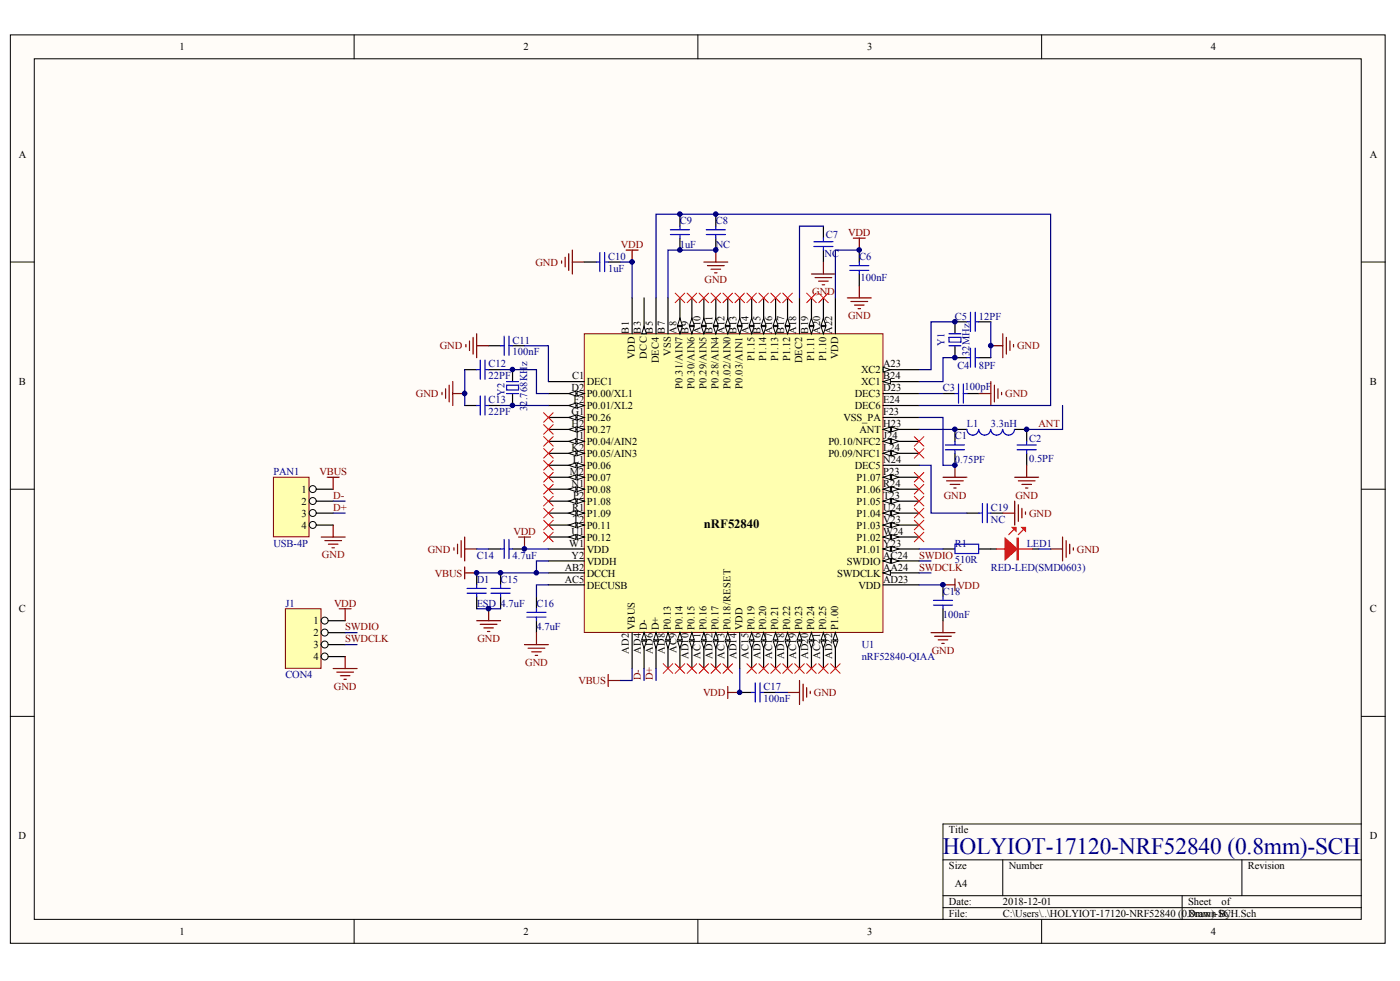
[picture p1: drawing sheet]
<svg xmlns="http://www.w3.org/2000/svg" width="291mm" height="204mm" viewBox="0 0 291 204" stroke-linecap="round" stroke-linejoin="round" font-family="sans-serif">
<defs><g id="words">
<text font-size="4.9" fill="#000080" x="196" y="177.6">HOLYIOT-17120-NRF52840 (0.8mm)-SCH</text>
<text font-size="2.6" x="146.3" y="109.8">nRF52840</text>
<g font-size="2.2">
<text x="37.4" y="10.5">1</text>
<text x="108.8" y="10.5">2</text>
<text x="180.3" y="10.5">3</text>
<text x="251.7" y="10.5">4</text>
<text x="3.9" y="32.8">A</text>
<text x="284.8" y="32.8">A</text>
<text x="130.7" y="69.4" transform="rotate(-90 130.7 69.4)">B1</text>
<text x="133.2" y="69.4" transform="rotate(-90 133.2 69.4)">B3</text>
<text x="135.7" y="69.4" transform="rotate(-90 135.7 69.4)">B5</text>
<text x="138.2" y="69.4" transform="rotate(-90 138.2 69.4)">B7</text>
<text x="140.7" y="69.4" transform="rotate(-90 140.7 69.4)">A8</text>
<text x="143.2" y="69.4" transform="rotate(-90 143.2 69.4)">B9</text>
<text x="145.6" y="69.4" transform="rotate(-90 145.6 69.4)">A10</text>
<text x="148.1" y="69.4" transform="rotate(-90 148.1 69.4)">B11</text>
<text x="150.6" y="69.4" transform="rotate(-90 150.6 69.4)">A12</text>
<text x="153.1" y="69.4" transform="rotate(-90 153.1 69.4)">B13</text>
<text x="155.6" y="69.4" transform="rotate(-90 155.6 69.4)">A14</text>
<text x="158.1" y="69.4" transform="rotate(-90 158.1 69.4)">B15</text>
<text x="160.6" y="69.4" transform="rotate(-90 160.6 69.4)">A16</text>
<text x="163" y="69.4" transform="rotate(-90 163 69.4)">B17</text>
<text x="165.5" y="69.4" transform="rotate(-90 165.5 69.4)">A18</text>
<text x="168" y="69.4" transform="rotate(-90 168 69.4)">B19</text>
<text x="170.5" y="69.4" transform="rotate(-90 170.5 69.4)">A20</text>
<text x="173" y="69.4" transform="rotate(-90 173 69.4)">A22</text>
<text x="132" y="74.7" transform="rotate(-90 132 74.7)">VDD</text>
<text x="134.5" y="74.5" transform="rotate(-90 134.5 74.5)">DCC</text>
<text x="136.9" y="75.5" transform="rotate(-90 136.9 75.5)">DEC4</text>
<text x="139.4" y="74" transform="rotate(-90 139.4 74)">VSS</text>
<text x="156.8" y="75.1" transform="rotate(-90 156.8 75.1)">P1.15</text>
<text x="159.3" y="75.1" transform="rotate(-90 159.3 75.1)">P1.14</text>
<text x="161.8" y="75.1" transform="rotate(-90 161.8 75.1)">P1.13</text>
<text x="164.3" y="75.1" transform="rotate(-90 164.3 75.1)">P1.12</text>
<text x="166.8" y="75.5" transform="rotate(-90 166.8 75.5)">DEC2</text>
<text x="169.3" y="75.1" transform="rotate(-90 169.3 75.1)">P1.11</text>
<text x="171.7" y="75.1" transform="rotate(-90 171.7 75.1)">P1.10</text>
<text x="174.2" y="74.7" transform="rotate(-90 174.2 74.7)">VDD</text>
<text x="179" y="77.6">XC2</text>
<text x="183.6" y="76.4">A23</text>
<text x="3.9" y="80">B</text>
<text x="118.8" y="81.3">D2</text>
<text x="118.9" y="78.9">C1</text>
<text x="119.2" y="83.8">F2</text>
<text x="122" y="80.1">DEC1</text>
<text x="122" y="82.6">P0.00/XL1</text>
<text x="141.9" y="80.8" transform="rotate(-90 141.9 80.8)">P0.31/AIN7</text>
<text x="144.4" y="80.8" transform="rotate(-90 144.4 80.8)">P0.30/AIN6</text>
<text x="146.9" y="80.8" transform="rotate(-90 146.9 80.8)">P0.29/AIN5</text>
<text x="149.4" y="80.8" transform="rotate(-90 149.4 80.8)">P0.28/AIN4</text>
<text x="151.9" y="80.8" transform="rotate(-90 151.9 80.8)">P0.02/AIN0</text>
<text x="154.3" y="80.8" transform="rotate(-90 154.3 80.8)">P0.03/AIN1</text>
<text x="177.7" y="82.6">DEC3</text>
<text x="179" y="80.1">XC1</text>
<text x="183.6" y="83.8">E24</text>
<text x="183.6" y="81.3">D23</text>
<text x="183.6" y="78.9">B24</text>
<text x="284.8" y="80">B</text>
<text x="118.8" y="86.3">G1</text>
<text x="118.8" y="88.8">H2</text>
<text x="122" y="85.1">P0.01/XL2</text>
<text x="122" y="87.6">P0.26</text>
<text x="175.4" y="87.6">VSS_PA</text>
<text x="177.7" y="85.1">DEC6</text>
<text x="183.6" y="86.3">F23</text>
<text x="183.6" y="88.8">H23</text>
<text x="118.8" y="93.8">K2</text>
<text x="119.5" y="91.3">J1</text>
<text x="122" y="90">P0.27</text>
<text x="122" y="92.5">P0.04/AIN2</text>
<text x="122" y="95">P0.05/AIN3</text>
<text x="172.2" y="95">P0.09/NFC1</text>
<text x="172.2" y="92.5">P0.10/NFC2</text>
<text x="178.7" y="90">ANT</text>
<text x="183.6" y="93.8">L24</text>
<text x="183.6" y="91.3">J24</text>
<text x="118.5" y="98.7">M2</text>
<text x="118.8" y="101.2">N1</text>
<text x="119.1" y="96.3">L1</text>
<text x="122" y="97.5">P0.06</text>
<text x="122" y="100">P0.07</text>
<text x="177.7" y="97.5">DEC5</text>
<text x="178" y="100">P1.07</text>
<text x="183.6" y="96.3">N24</text>
<text x="183.6" y="101.2">R24</text>
<text x="183.6" y="98.7">P23</text>
<text x="62.7" y="102.5">1</text>
<text x="62.7" y="104.9">2</text>
<text x="62.7" y="107.4">3</text>
<text x="118.9" y="106.2">R1</text>
<text x="119.2" y="103.7">P2</text>
<text x="122" y="107.4">P1.09</text>
<text x="122" y="102.5">P0.08</text>
<text x="122" y="104.9">P1.08</text>
<text x="178" y="107.4">P1.04</text>
<text x="178" y="104.9">P1.05</text>
<text x="178" y="102.5">P1.06</text>
<text x="183.6" y="106.2">U24</text>
<text x="183.6" y="103.7">T23</text>
<text x="62.7" y="109.9">4</text>
<text x="118.3" y="113.6">W1</text>
<text x="118.8" y="111.2">U1</text>
<text x="119.1" y="108.7">T2</text>
<text x="122" y="109.9">P0.11</text>
<text x="122" y="112.4">P0.12</text>
<text x="178" y="112.4">P1.02</text>
<text x="178" y="109.9">P1.03</text>
<text x="183.6" y="113.6">Y23</text>
<text x="183.6" y="111.2">W24</text>
<text x="183.6" y="108.7">V23</text>
<text x="117.4" y="118.6">AB2</text>
<text x="118.8" y="116.1">Y2</text>
<text x="122" y="114.9">VDD</text>
<text x="122" y="117.4">VDDH</text>
<text x="122" y="119.9">DCCH</text>
<text x="174" y="119.9">SWDCLK</text>
<text x="176.1" y="117.4">SWDIO</text>
<text x="178" y="114.9">P1.01</text>
<text x="183.6" y="118.6">AA24</text>
<text x="183.6" y="116.1">AC24</text>
<text x="117.4" y="121.1">AC5</text>
<text x="122" y="122.3">DECUSB</text>
<text x="178.5" y="122.3">VDD</text>
<text x="183.6" y="121.1">AD23</text>
<text x="3.9" y="127.2">C</text>
<text x="65.2" y="129.8">1</text>
<text x="132" y="131" transform="rotate(-90 132 131)">VBUS</text>
<text x="134.5" y="131" transform="rotate(-90 134.5 131)">D-</text>
<text x="136.9" y="131" transform="rotate(-90 136.9 131)">D+</text>
<text x="139.4" y="131" transform="rotate(-90 139.4 131)">P0.13</text>
<text x="141.9" y="131" transform="rotate(-90 141.9 131)">P0.14</text>
<text x="144.4" y="131" transform="rotate(-90 144.4 131)">P0.15</text>
<text x="146.9" y="131" transform="rotate(-90 146.9 131)">P0.16</text>
<text x="149.4" y="131" transform="rotate(-90 149.4 131)">P0.17</text>
<text x="151.9" y="131" transform="rotate(-90 151.9 131)">P0.18/RESET</text>
<text x="154.3" y="131" transform="rotate(-90 154.3 131)">VDD</text>
<text x="156.8" y="131" transform="rotate(-90 156.8 131)">P0.19</text>
<text x="159.3" y="131" transform="rotate(-90 159.3 131)">P0.20</text>
<text x="161.8" y="131" transform="rotate(-90 161.8 131)">P0.21</text>
<text x="164.3" y="131" transform="rotate(-90 164.3 131)">P0.22</text>
<text x="166.8" y="131" transform="rotate(-90 166.8 131)">P0.23</text>
<text x="169.3" y="131" transform="rotate(-90 169.3 131)">P0.24</text>
<text x="171.7" y="131" transform="rotate(-90 171.7 131)">P0.25</text>
<text x="174.2" y="131" transform="rotate(-90 174.2 131)">P1.00</text>
<text x="284.8" y="127.2">C</text>
<text x="65.2" y="132.3">2</text>
<text x="65.2" y="134.8">3</text>
<text x="65.2" y="137.3">4</text>
<text x="130.7" y="135.9" transform="rotate(-90 130.7 135.9)">AD2</text>
<text x="133.2" y="135.9" transform="rotate(-90 133.2 135.9)">AD4</text>
<text x="135.7" y="135.9" transform="rotate(-90 135.7 135.9)">AD6</text>
<text x="138.2" y="135.9" transform="rotate(-90 138.2 135.9)">AD8</text>
<text x="140.7" y="135.8" transform="rotate(-90 140.7 135.8)">AC9</text>
<text x="143.2" y="137" transform="rotate(-90 143.2 137)">AD10</text>
<text x="145.6" y="136.9" transform="rotate(-90 145.6 136.9)">AC11</text>
<text x="148.1" y="137" transform="rotate(-90 148.1 137)">AD12</text>
<text x="150.6" y="136.9" transform="rotate(-90 150.6 136.9)">AC13</text>
<text x="153.1" y="137" transform="rotate(-90 153.1 137)">AD14</text>
<text x="155.6" y="136.9" transform="rotate(-90 155.6 136.9)">AC15</text>
<text x="158.1" y="137" transform="rotate(-90 158.1 137)">AD16</text>
<text x="160.6" y="136.9" transform="rotate(-90 160.6 136.9)">AC17</text>
<text x="163" y="137" transform="rotate(-90 163 137)">AD18</text>
<text x="165.5" y="136.9" transform="rotate(-90 165.5 136.9)">AC19</text>
<text x="168" y="137" transform="rotate(-90 168 137)">AD20</text>
<text x="170.5" y="136.9" transform="rotate(-90 170.5 136.9)">AC21</text>
<text x="173" y="137" transform="rotate(-90 173 137)">AD22</text>
<text x="197.3" y="173.2">Title</text>
<text x="3.9" y="174.5">D</text>
<text x="284.7" y="174.5">D</text>
<text x="197.3" y="180.7">Size</text>
<text x="198.5" y="184.4">A4</text>
<text x="209.7" y="180.7">Number</text>
<text x="259.4" y="180.7">Revision</text>
<text x="197.3" y="188.1">Date:</text>
<text x="197.3" y="190.6">File:</text>
<text x="208.5" y="188.1">2018-12-01</text>
<text x="208.5" y="190.6">C:\Users\..\HOLYIOT-17120-NRF52840 (0.8mm)-SC:</text>
<text x="247" y="188.1">Sheet</text>
<text x="247" y="190.6">Drawn ByH.Sch</text>
<text x="254" y="188.1">of</text>
<text x="37.4" y="194.4">1</text>
<text x="108.8" y="194.4">2</text>
<text x="180.3" y="194.4">3</text>
<text x="251.7" y="194.4">4</text>
</g>
<g font-size="2.2" fill="#000080">
<text x="141.4" y="46.5">C9</text>
<text x="148.8" y="46.5">C8</text>
<text x="141.4" y="51.5">1uF</text>
<text x="148.8" y="51.5">NC</text>
<text x="171.4" y="53.5">NC</text>
<text x="171.7" y="49.5">C7</text>
<text x="126.4" y="54">C10</text>
<text x="126.4" y="56.5">1uF</text>
<text x="178.6" y="54">C6</text>
<text x="178.9" y="58.5">100nF</text>
<text x="106.6" y="71.4">C11</text>
<text x="196.3" y="71.9" transform="rotate(-90 196.3 71.9)">Y1</text>
<text x="198.5" y="66.4">C5</text>
<text x="203.5" y="66.4">12PF</text>
<text x="101.6" y="76.4">C12</text>
<text x="106.6" y="73.9">100nF</text>
<text x="199" y="76.6">C4</text>
<text x="201.6" y="74.1" transform="rotate(-90 201.6 74.1)">32MHz</text>
<text x="203.5" y="76.6">8PF</text>
<text x="101.6" y="78.9">22PF</text>
<text x="101.6" y="83.8">C13</text>
<text x="104.9" y="82.3" transform="rotate(-90 104.9 82.3)">Y2</text>
<text x="196" y="81.3">C3</text>
<text x="200.5" y="81.1">100pF</text>
<text x="101.6" y="86.3">22PF</text>
<text x="109.6" y="85.5" transform="rotate(-90 109.6 85.5)">32.768KHz</text>
<text x="201" y="88.8">L1</text>
<text x="206" y="88.8">3.3nH</text>
<text x="198.5" y="91.3">C1</text>
<text x="213.9" y="91.8">C2</text>
<text x="56.8" y="98.7">PAN1</text>
<text x="198.5" y="96.3">0.75PF</text>
<text x="213.9" y="96">0.5PF</text>
<text x="206" y="106.2">C19</text>
<text x="56.8" y="113.6">USB-4P</text>
<text x="198.5" y="113.6">R1</text>
<text x="206" y="108.7">NC</text>
<text x="213.4" y="113.6">LED1</text>
<text x="99.1" y="116.1">C14</text>
<text x="106.6" y="116.1">4.7uF</text>
<text x="198.5" y="117.1">510R</text>
<text x="206" y="118.6">RED-LED(SMD0603)</text>
<text x="99.1" y="121.1">D1</text>
<text x="104.1" y="121.1">C15</text>
<text x="196" y="123.6">C18</text>
<text x="59.3" y="126.1">J1</text>
<text x="99.1" y="126.1">ESD</text>
<text x="104.1" y="126.1">4.7uF</text>
<text x="111.5" y="126.1">C16</text>
<text x="111.5" y="131">4.7uF</text>
<text x="196" y="128.6">100nF</text>
<text x="179.1" y="134.8">U1</text>
<text x="179.1" y="137.3">nRF52840-QIAA</text>
<text x="59.3" y="141">CON4</text>
<text x="158.8" y="143.5">C17</text>
<text x="158.8" y="146">100nF</text>
</g>
<g font-size="2.2" fill="#800000">
<text x="129.1" y="51.5">VDD</text>
<text x="176.3" y="49">VDD</text>
<text x="111.3" y="55.2">GND</text>
<text x="146.5" y="58.9">GND</text>
<text x="168.8" y="61.4">GND</text>
<text x="176.3" y="66.4">GND</text>
<text x="91.4" y="72.6">GND</text>
<text x="211.4" y="72.6">GND</text>
<text x="86.4" y="82.6">GND</text>
<text x="209" y="82.6">GND</text>
<text x="215.9" y="88.8">ANT</text>
<text x="66.4" y="98.7">VBUS</text>
<text x="69.3" y="103.7">D-</text>
<text x="69.3" y="106.2">D+</text>
<text x="196.2" y="103.6">GND</text>
<text x="211.1" y="103.6">GND</text>
<text x="213.9" y="107.4">GND</text>
<text x="106.7" y="111.2">VDD</text>
<text x="66.9" y="116.1">GND</text>
<text x="88.9" y="114.9">GND</text>
<text x="90.4" y="119.9">VBUS</text>
<text x="191.1" y="116.1">SWDIO</text>
<text x="191.1" y="118.6">SWDCLK</text>
<text x="223.9" y="114.9">GND</text>
<text x="199" y="122.3">VDD</text>
<text x="69.4" y="126.1">VDD</text>
<text x="71.8" y="131">SWDIO</text>
<text x="71.8" y="133.5">SWDCLK</text>
<text x="99.2" y="133.5">GND</text>
<text x="193.7" y="135.9">GND</text>
<text x="69.4" y="143.4">GND</text>
<text x="109.2" y="138.4">GND</text>
<text x="120.2" y="142.2">VBUS</text>
<text x="133.2" y="141.4" transform="rotate(-90 133.2 141.4)">D-</text>
<text x="135.7" y="141.4" transform="rotate(-90 135.7 141.4)">D+</text>
<text x="146.1" y="144.7">VDD</text>
<text x="169.2" y="144.7">GND</text>
</g>
</g></defs>
<g fill="#fffcf8" stroke="#000" stroke-width=".21">
<path d="M2.2 7.2h285.8v188.9h-285.8z"/>
<path d="M7.1 12.2h275.9v178.9h-275.9z"/>
</g>
<g fill="none" stroke="#000" stroke-width=".21">
<path d="M73.6 7.2v5M145.1 7.2v5M216.5 7.2v5M2.2 54.5h4.9M283 54.5h5M2.2 101.7h4.9M283 101.7h5M2.2 148.9h4.9M283 148.9h5M196 178.7h87M208.5 178.7v7.5M258.2 178.7v7.5"/>
<path d="M283 171.3h-87v19.8M73.6 191.1v5M145.1 191.1v5M196 186.2h87M196 188.7h87M216.5 191.1v5M245.7 186.2v4.9"/>
</g>
<g fill="none" stroke="#000" stroke-width=".25">
<path d="M121.5 54.5h2.5M126.4 54.5h2.5M141.4 44.5v2.5M141.4 49.5v2.5M148.8 44.5v2.5M148.8 49.5v2.5M171.2 47v2.5M171.2 52v2.5M178.6 52v2.5M178.6 57v2.4M96.6 76.8h2.5M101.6 71.9h2.5"/>
<path d="M101.6 76.8h2.5M106.6 71.9h2.4M106.6 76.8v2.5M198.5 71.9v2.4h2.5M201 66.9h-2.5v2.5M203.5 74.3h2.5M203.5 66.9h2.5M96.6 84.3h2.5M101.6 84.3h2.5M106.6 81.8v2.5M196 81.8h2.5M198.5 94.2v2.5"/>
<path d="M201 89.3h-2.5v2.4M201 81.8h2.5M210.9 89.3h2.5v2.4M213.4 94.2v2.5M99.1 119.1v2.5M101.6 114.1h2.5M104.1 119.1v2.5M106.6 114.1h2.4M201 106.7h2.5M206 106.7h2.5M99.1 124v2.5M104.1 124v2.5"/>
<path d="M111.5 124v2.5M111.5 129v2.5M196 121.6v2.4M196 126.5v2.5M153.8 143.9h2.5M158.8 143.9h2.4"/>
</g>
<g fill="none" stroke="#00f" stroke-width=".25">
<path d="M124 54.5h.7M124.7 52.5v4M125.7 52.5v4M125.7 54.5h.7M139.4 48.8h3.9M139.4 47.8h3.9M141.4 47v.8M141.4 48.8v.7M146.8 48.8h4M146.8 47.8h4M148.8 47v.8M148.8 48.8v.7"/>
<path d="M169.2 51.2h4M169.2 50.2h4M171.2 49.5v.7M171.2 51.2v.8M176.6 56.2h4M176.6 55.2h4M178.6 54.5v.7M178.6 56.2v.8M99.1 76.8h.7M99.8 74.8v4M100.8 74.8v4M100.8 76.8h.8"/>
<path d="M104.1 71.9h.7M104.8 69.9v4M105.3 79.3h2.5M105.8 69.9v4M105.8 71.9h.8M197.3 70.1h2.5v1h-2.5zM197.3 71.9h2.5M197.3 69.4h2.5M199.3 79.8v4M200.3 79.8v4M201 74.3h.8M201 66.9h.8"/>
<path d="M201.8 64.9v4M201.8 72.4v3.9M202.7 64.9v4M202.7 72.4v3.9M202.7 74.3h.8M202.7 66.9h.8M99.1 84.3h.7M99.8 82.3v4M100.8 82.3v4M100.8 84.3h.8M105.3 80.1h2.5v1h-2.5zM105.3 81.8h2.5"/>
<path d="M196.5 93.5h4M196.5 92.5h4M198.5 81.8h.8M198.5 91.7v.8M198.5 93.5v.7M200.3 81.8h.7M203.4 89.3a1.22 1.22 0 0 1-1.2 1.2 1.22 1.22 0 0 1-1.2-1.2M205.9 89.3a1.22 1.22 0 0 1-1.2 1.2 1.22 1.22 0 0 1-1.2-1.2M208.4 89.3a1.22 1.22 0 0 1-1.2 1.2 1.22 1.22 0 0 1-1.2-1.2M210.9 89.3a1.22 1.22 0 0 1-1.2 1.2 1.22 1.22 0 0 1-1.2-1.2M211.4 93.5h4M211.4 92.5h4"/>
<path d="M213.4 91.7v.8M213.4 93.5v.7M104.1 114.1h.7M104.8 112.1v4M105.8 112.1v4M105.8 114.1h.8M203.5 106.7h.7M204.2 104.7v3.9M205.2 104.7v3.9M205.2 106.7h.8M97.1 122.3h4M97.1 123.3h4"/>
<path d="M99.1 121.6v.7M99.1 123.3v.7M102.1 122.3h4M102.1 123.3h4M104.1 121.6v.7M104.1 123.3v.7M109.5 127.3h4M109.5 128.3h4M111.5 126.5v.8M111.5 128.3v.7M194 124.8h4M194 125.8h4"/>
<path d="M196 124v.8M196 125.8v.7M156.3 143.9h.7M157 141.9v4M158 141.9v4M158 143.9h.8"/>
</g>
<g fill="none" stroke="#800000" stroke-width=".25">
<path d="M116.7 54.2v.5M117.5 53.5v2M118.2 52.7v3.5M119 54.5h2.5M119 52v5M130.2 52h2.5M131.4 52v2.5M146.3 54.5h5M147.1 55.2h3.4M147.8 56h2M148.6 56.7h.5M148.8 52v2.5"/>
<path d="M168.7 57h5M169.4 57.7h3.5M170.2 58.4h2M170.9 59.2h.5M171.2 54.5v2.5M177.4 49.5h2.5M178.6 49.5v2.5M178.6 59.4v2.5M94.1 79.3v5M96.9 71.6v.5M97.6 70.9v2M98.3 70.1v3.5"/>
<path d="M99.1 71.9h2.5M99.1 69.4v4.9M176.1 61.9h5M176.9 62.7h3.5M177.6 63.4h2M178.4 64.2h.5M206 79.3v5M206 71.9h2.5M208.5 69.4v4.9M209.2 70.1v3.5M210 70.9v2M210.7 71.6v.5"/>
<path d="M91.9 81.6v.5M92.6 80.8v2M93.4 80.1v3.4M94.1 81.8h2.5M196 99.2h5M196.8 99.9h3.5M198.5 96.7v2.5M203.5 81.8h2.5M206.7 80.1v3.4M207.5 80.8v2M208.2 81.6v.5M210.9 99.2h5"/>
<path d="M211.7 99.9h3.5M213.4 96.7v2.5M94.4 113.9v.5M95.1 113.1v2M95.9 112.4v3.4M96.6 111.6v5M96.6 117.8v2.5M96.6 119.1h2.5M96.6 114.1h2.5M107.8 111.6h2.5M109 111.6v2.5M197.5 100.7h2"/>
<path d="M198.3 101.4h.5M208.5 106.7h2.4M210.9 104.2v4.9M211.7 104.9v3.5M212.4 100.7h2M212.4 105.7v1.9M213.2 101.4h.5M213.2 106.4v.5M99.1 129h5M99.8 129.8h3.5M100.6 130.5h2M101.3 131.3h.5"/>
<path d="M101.6 126.5v2.5M109 134h5M109.8 134.7h3.5M110.5 135.5h2M111.3 136.2h.5M111.5 131.5v2.5M193.5 131.5h5M194.3 132.3h3.5M195 133h2M195.8 133.7h.5M196 129v2.5M196 121.6h2.5"/>
<path d="M198.5 120.3v2.5M126.4 140.2v2.5M126.4 141.4h2.5M151.3 143.9h2.5M151.3 142.7v2.5M163.7 143.9h2.5M166.2 141.4v5M167 142.2v3.5M167.7 142.9v2M168.4 143.7v.5"/>
</g>
<path d="M220.9 84.3v5h-7.5M99.1 126.5h5" fill="none" stroke="#000080" stroke-width=".25"/>
<path d="M56.8 99.2h7.4v12.4h-7.4z" fill="#ffffb0" stroke="#800000" stroke-width=".21"/>
<path d="M64.3 101.7h5" fill="none" stroke="#000" stroke-width=".25"/>
<circle cx="65" cy="101.7" r=".72" fill="#fffcf8" stroke="#000" stroke-width=".21"/>
<path d="M64.3 104.2h5" fill="none" stroke="#000" stroke-width=".25"/>
<circle cx="65" cy="104.1" r=".72" fill="#fffcf8" stroke="#000" stroke-width=".21"/>
<path d="M64.3 106.7h5" fill="none" stroke="#000" stroke-width=".25"/>
<circle cx="65" cy="106.6" r=".72" fill="#fffcf8" stroke="#000" stroke-width=".21"/>
<path d="M64.3 109.1h5" fill="none" stroke="#000" stroke-width=".25"/>
<circle cx="65" cy="109.1" r=".72" fill="#fffcf8" stroke="#000" stroke-width=".21"/>
<path d="M68 99.2h2.5M69.3 99.2v2.5M66.8 111.6h5M67.5 112.4h3.5M68.3 113.1h2M69 113.9h.5M69.3 109.1v2.5M218.4 114.1h2.5M220.9 111.6v5M221.6 112.4v3.4M222.4 113.1v2M223.1 113.9v.5" fill="none" stroke="#800000" stroke-width=".25"/>
<path d="M69.3 104.2h2.5M69.3 106.7h2.5" fill="none" stroke="#000080" stroke-width=".25"/>
<path d="M196 114.1h2.5M203.5 114.1h2.5" fill="none" stroke="#000" stroke-width=".25"/>
<path d="M198.5 113.1h4.9v2h-4.9z" fill="none" stroke="#00f" stroke-width=".25"/>
<path d="M121.5 69.4h62.1v62.1h-62.1z" fill="#ffffb0" stroke="#800000" stroke-width=".21"/>
<path d="M114 79.3h7.5M183.6 86.8h7.5M183.6 89.3h7.5M114 114.1h7.5" fill="none" stroke="#000" stroke-width=".25"/>
<g fill="#fffcf8" stroke="#000" stroke-width=".21">
<path d="M183.6 89.3l1.5-.5v1z"/>
<path d="M185.3 88.8l1.5 .5-1.5 .5z"/>
</g>
<path d="M183.6 79.3h7.5M183.6 84.3h7.5M183.6 81.8h7.5" fill="none" stroke="#000" stroke-width=".25"/>
<path d="M183.6 79.3l1.5-.5v1z" fill="#fffcf8" stroke="#000" stroke-width=".21"/>
<path d="M183.6 76.8h7.5" fill="none" stroke="#000" stroke-width=".25"/>
<path d="M183.6 76.3l1.5 .5-1.5 .5z" fill="#fffcf8" stroke="#000" stroke-width=".21"/>
<path d="M171.2 61.9v7.5M173.7 61.9v7.5" fill="none" stroke="#000" stroke-width=".25"/>
<g fill="#fffcf8" stroke="#000" stroke-width=".21">
<path d="M170.7 67.9h1l-.5 1.5z"/>
<path d="M171.2 66.1l.5 1.5h-1z"/>
</g>
<path d="M114 81.8h7.5" fill="none" stroke="#000" stroke-width=".25"/>
<g fill="#fffcf8" stroke="#000" stroke-width=".21">
<path d="M120 81.3l1.5 .5-1.5 .5z"/>
<path d="M118.2 81.8l1.5-.5v1z"/>
</g>
<path d="M114 84.3h7.5" fill="none" stroke="#000" stroke-width=".25"/>
<g fill="#fffcf8" stroke="#000" stroke-width=".21">
<path d="M120 83.8l1.5 .5-1.5 .5z"/>
<path d="M118.2 84.3l1.5-.5v1z"/>
</g>
<path d="M148.8 61.9v7.5" fill="none" stroke="#000" stroke-width=".25"/>
<g fill="#fffcf8" stroke="#000" stroke-width=".21">
<path d="M148.3 67.9h1l-.5 1.5z"/>
<path d="M148.8 66.1l.5 1.5h-1z"/>
</g>
<path d="M131.4 61.9v7.5M133.9 61.9v7.5M136.4 61.9v7.5M138.9 61.9v7.5" fill="none" stroke="#000" stroke-width=".25"/>
<path d="M133.9 67.9l.5 1.5h-1z" fill="#fffcf8" stroke="#000" stroke-width=".21"/>
<path d="M183.6 119.1h7.5" fill="none" stroke="#000" stroke-width=".25"/>
<path d="M183.6 119.1l1.5-.5v1z" fill="#fffcf8" stroke="#000" stroke-width=".21"/>
<path d="M183.6 116.6h7.5" fill="none" stroke="#000" stroke-width=".25"/>
<g fill="#fffcf8" stroke="#000" stroke-width=".21">
<path d="M183.6 116.6l1.5-.5v1z"/>
<path d="M185.3 116.1l1.5 .5-1.5 .5z"/>
</g>
<path d="M183.6 114.1h7.5" fill="none" stroke="#000" stroke-width=".25"/>
<g fill="#fffcf8" stroke="#000" stroke-width=".21">
<path d="M183.6 114.1l1.5-.5v1z"/>
<path d="M185.3 113.6l1.5 .5-1.5 .5z"/>
</g>
<path d="M133.9 131.5v7.5" fill="none" stroke="#000" stroke-width=".25"/>
<g fill="#fffcf8" stroke="#000" stroke-width=".21">
<path d="M133.9 131.5l.5 1.5h-1z"/>
<path d="M133.4 133.2h1l-.5 1.5z"/>
</g>
<path d="M156.3 131.5v7.5" fill="none" stroke="#000" stroke-width=".25"/>
<g fill="#fffcf8" stroke="#000" stroke-width=".21">
<path d="M156.3 131.5l.5 1.5h-1z"/>
<path d="M155.8 133.2h1l-.5 1.5z"/>
</g>
<path d="M114 116.6h7.5M114 119.1h7.5M114 121.6h7.5M131.4 131.5v7.5M136.4 131.5v7.5" fill="none" stroke="#000" stroke-width=".25"/>
<g fill="#fffcf8" stroke="#000" stroke-width=".21">
<path d="M136.4 131.5l.5 1.5h-1z"/>
<path d="M135.9 133.2h1l-.5 1.5z"/>
</g>
<path d="M158.8 131.5v7.5" fill="none" stroke="#000" stroke-width=".25"/>
<g fill="#fffcf8" stroke="#000" stroke-width=".21">
<path d="M158.8 131.5l.4 1.5h-.9z"/>
<path d="M158.3 133.2h.9l-.4 1.5z"/>
</g>
<path d="M161.2 131.5v7.5" fill="none" stroke="#000" stroke-width=".25"/>
<g fill="#fffcf8" stroke="#000" stroke-width=".21">
<path d="M161.2 131.5l.5 1.5h-1z"/>
<path d="M160.7 133.2h1l-.5 1.5z"/>
</g>
<path d="M163.7 131.5v7.5" fill="none" stroke="#000" stroke-width=".25"/>
<g fill="#fffcf8" stroke="#000" stroke-width=".21">
<path d="M163.7 131.5l.5 1.5h-1z"/>
<path d="M163.2 133.2h1l-.5 1.5z"/>
</g>
<path d="M166.2 131.5v7.5" fill="none" stroke="#000" stroke-width=".25"/>
<g fill="#fffcf8" stroke="#000" stroke-width=".21">
<path d="M166.2 131.5l.5 1.5h-1z"/>
<path d="M165.7 133.2h1l-.5 1.5z"/>
</g>
<path d="M168.7 131.5v7.5" fill="none" stroke="#000" stroke-width=".25"/>
<g fill="#fffcf8" stroke="#000" stroke-width=".21">
<path d="M168.7 131.5l.5 1.5h-1z"/>
<path d="M168.2 133.2h1l-.5 1.5z"/>
</g>
<path d="M183.6 94.2h7.5M183.6 121.6h7.5" fill="none" stroke="#000" stroke-width=".25"/>
<g fill="#fffcf8" stroke="#000" stroke-width=".21">
<path d="M183.6 94.2l1.5-.5v1z"/>
<path d="M185.3 93.7l1.5 .5-1.5 .5z"/>
</g>
<path d="M114 106.7h7.5" fill="none" stroke="#000" stroke-width=".25"/>
<g fill="#fffcf8" stroke="#000" stroke-width=".21">
<path d="M120 106.2l1.5 .5-1.5 .5z"/>
<path d="M118.2 106.7l1.5-.5v1z"/>
</g>
<path d="M171.2 131.5v7.5" fill="none" stroke="#000" stroke-width=".25"/>
<g fill="#fffcf8" stroke="#000" stroke-width=".21">
<path d="M171.2 131.5l.5 1.5h-1z"/>
<path d="M170.7 133.2h1l-.5 1.5z"/>
</g>
<path d="M173.7 131.5v7.5" fill="none" stroke="#000" stroke-width=".25"/>
<g fill="#fffcf8" stroke="#000" stroke-width=".21">
<path d="M173.7 131.5l.5 1.5h-1z"/>
<path d="M173.2 133.2h1l-.5 1.5z"/>
</g>
<path d="M114 86.8h7.5" fill="none" stroke="#000" stroke-width=".25"/>
<g fill="#fffcf8" stroke="#000" stroke-width=".21">
<path d="M120 86.3l1.5 .5-1.5 .5z"/>
<path d="M118.2 86.8l1.5-.5v1z"/>
</g>
<path d="M114 89.3h7.5" fill="none" stroke="#000" stroke-width=".25"/>
<g fill="#fffcf8" stroke="#000" stroke-width=".21">
<path d="M120 88.8l1.5 .5-1.5 .5z"/>
<path d="M118.2 89.3l1.5-.5v1z"/>
</g>
<path d="M114 91.7h7.5" fill="none" stroke="#000" stroke-width=".25"/>
<g fill="#fffcf8" stroke="#000" stroke-width=".21">
<path d="M120 91.2l1.5 .5-1.5 .5z"/>
<path d="M118.2 91.7l1.5-.5v1z"/>
</g>
<path d="M114 94.2h7.5" fill="none" stroke="#000" stroke-width=".25"/>
<g fill="#fffcf8" stroke="#000" stroke-width=".21">
<path d="M120 93.7l1.5 .5-1.5 .5z"/>
<path d="M118.2 94.2l1.5-.5v1z"/>
</g>
<path d="M114 96.7h7.5" fill="none" stroke="#000" stroke-width=".25"/>
<g fill="#fffcf8" stroke="#000" stroke-width=".21">
<path d="M120 96.2l1.5 .5-1.5 .5z"/>
<path d="M118.2 96.7l1.5-.5v1z"/>
</g>
<path d="M114 99.2h7.5" fill="none" stroke="#000" stroke-width=".25"/>
<g fill="#fffcf8" stroke="#000" stroke-width=".21">
<path d="M120 98.7l1.5 .5-1.5 .5z"/>
<path d="M118.2 99.2l1.5-.5v1z"/>
</g>
<path d="M114 101.7h7.5" fill="none" stroke="#000" stroke-width=".25"/>
<g fill="#fffcf8" stroke="#000" stroke-width=".21">
<path d="M120 101.2l1.5 .5-1.5 .5z"/>
<path d="M118.2 101.7l1.5-.5v1z"/>
</g>
<path d="M114 104.2h7.5" fill="none" stroke="#000" stroke-width=".25"/>
<g fill="#fffcf8" stroke="#000" stroke-width=".21">
<path d="M120 103.7l1.5 .5-1.5 .5z"/>
<path d="M118.2 104.2l1.5-.5v1z"/>
</g>
<path d="M138.9 131.5v7.5" fill="none" stroke="#000" stroke-width=".25"/>
<g fill="#fffcf8" stroke="#000" stroke-width=".21">
<path d="M138.9 131.5l.5 1.5h-1z"/>
<path d="M138.4 133.2h1l-.5 1.5z"/>
</g>
<path d="M141.4 131.5v7.5" fill="none" stroke="#000" stroke-width=".25"/>
<g fill="#fffcf8" stroke="#000" stroke-width=".21">
<path d="M141.4 131.5l.4 1.5h-.9z"/>
<path d="M140.9 133.2h.9l-.4 1.5z"/>
</g>
<path d="M143.8 131.5v7.5" fill="none" stroke="#000" stroke-width=".25"/>
<g fill="#fffcf8" stroke="#000" stroke-width=".21">
<path d="M143.8 131.5l.5 1.5h-1z"/>
<path d="M143.3 133.2h1l-.5 1.5z"/>
</g>
<path d="M146.3 131.5v7.5" fill="none" stroke="#000" stroke-width=".25"/>
<g fill="#fffcf8" stroke="#000" stroke-width=".21">
<path d="M146.3 131.5l.5 1.5h-1z"/>
<path d="M145.8 133.2h1l-.5 1.5z"/>
</g>
<path d="M114 109.1h7.5" fill="none" stroke="#000" stroke-width=".25"/>
<g fill="#fffcf8" stroke="#000" stroke-width=".21">
<path d="M120 108.6l1.5 .5-1.5 .5z"/>
<path d="M118.2 109.1l1.5-.5v1z"/>
</g>
<path d="M114 111.6h7.5" fill="none" stroke="#000" stroke-width=".25"/>
<g fill="#fffcf8" stroke="#000" stroke-width=".21">
<path d="M120 111.1l1.5 .5-1.5 .5z"/>
<path d="M118.2 111.6l1.5-.5v1z"/>
</g>
<path d="M148.8 131.5v7.5" fill="none" stroke="#000" stroke-width=".25"/>
<g fill="#fffcf8" stroke="#000" stroke-width=".21">
<path d="M148.8 131.5l.5 1.5h-1z"/>
<path d="M148.3 133.2h1l-.5 1.5z"/>
</g>
<path d="M151.3 131.5v7.5" fill="none" stroke="#000" stroke-width=".25"/>
<g fill="#fffcf8" stroke="#000" stroke-width=".21">
<path d="M151.3 131.5l.5 1.5h-1z"/>
<path d="M150.8 133.2h1l-.5 1.5z"/>
</g>
<path d="M183.6 96.7h7.5M183.6 91.7h7.5" fill="none" stroke="#000" stroke-width=".25"/>
<g fill="#fffcf8" stroke="#000" stroke-width=".21">
<path d="M183.6 91.7l1.5-.5v1z"/>
<path d="M185.3 91.2l1.5 .5-1.5 .5z"/>
</g>
<path d="M153.8 61.9v7.5" fill="none" stroke="#000" stroke-width=".25"/>
<g fill="#fffcf8" stroke="#000" stroke-width=".21">
<path d="M153.3 67.9h1l-.5 1.5z"/>
<path d="M153.8 66.1l.5 1.5h-1z"/>
</g>
<path d="M151.3 61.9v7.5" fill="none" stroke="#000" stroke-width=".25"/>
<g fill="#fffcf8" stroke="#000" stroke-width=".21">
<path d="M150.8 67.9h1l-.5 1.5z"/>
<path d="M151.3 66.1l.5 1.5h-1z"/>
</g>
<path d="M146.3 61.9v7.5" fill="none" stroke="#000" stroke-width=".25"/>
<g fill="#fffcf8" stroke="#000" stroke-width=".21">
<path d="M145.8 67.9h1l-.5 1.5z"/>
<path d="M146.3 66.1l.5 1.5h-1z"/>
</g>
<path d="M143.8 61.9v7.5" fill="none" stroke="#000" stroke-width=".25"/>
<g fill="#fffcf8" stroke="#000" stroke-width=".21">
<path d="M143.3 67.9h1l-.5 1.5z"/>
<path d="M143.8 66.1l.5 1.5h-1z"/>
</g>
<path d="M141.4 61.9v7.5" fill="none" stroke="#000" stroke-width=".25"/>
<g fill="#fffcf8" stroke="#000" stroke-width=".21">
<path d="M140.9 67.9h.9l-.4 1.5z"/>
<path d="M141.4 66.1l.4 1.5h-.9z"/>
</g>
<path d="M183.6 111.6h7.5M153.8 131.5v7.5" fill="none" stroke="#000" stroke-width=".25"/>
<g fill="#fffcf8" stroke="#000" stroke-width=".21">
<path d="M183.6 111.6l1.5-.5v1z"/>
<path d="M185.3 111.1l1.5 .5-1.5 .5z"/>
</g>
<path d="M183.6 109.1h7.5" fill="none" stroke="#000" stroke-width=".25"/>
<g fill="#fffcf8" stroke="#000" stroke-width=".21">
<path d="M183.6 109.1l1.5-.5v1z"/>
<path d="M185.3 108.6l1.5 .5-1.5 .5z"/>
</g>
<path d="M183.6 106.7h7.5" fill="none" stroke="#000" stroke-width=".25"/>
<g fill="#fffcf8" stroke="#000" stroke-width=".21">
<path d="M183.6 106.7l1.5-.5v1z"/>
<path d="M185.3 106.2l1.5 .5-1.5 .5z"/>
</g>
<path d="M183.6 104.2h7.5" fill="none" stroke="#000" stroke-width=".25"/>
<g fill="#fffcf8" stroke="#000" stroke-width=".21">
<path d="M183.6 104.2l1.5-.5v1z"/>
<path d="M185.3 103.7l1.5 .5-1.5 .5z"/>
</g>
<path d="M183.6 101.7h7.5" fill="none" stroke="#000" stroke-width=".25"/>
<g fill="#fffcf8" stroke="#000" stroke-width=".21">
<path d="M183.6 101.7l1.5-.5v1z"/>
<path d="M185.3 101.2l1.5 .5-1.5 .5z"/>
</g>
<path d="M183.6 99.2h7.5" fill="none" stroke="#000" stroke-width=".25"/>
<g fill="#fffcf8" stroke="#000" stroke-width=".21">
<path d="M183.6 99.2l1.5-.5v1z"/>
<path d="M185.3 98.7l1.5 .5-1.5 .5z"/>
</g>
<path d="M168.7 61.9v7.5" fill="none" stroke="#000" stroke-width=".25"/>
<g fill="#fffcf8" stroke="#000" stroke-width=".21">
<path d="M168.2 67.9h1l-.5 1.5z"/>
<path d="M168.7 66.1l.5 1.5h-1z"/>
</g>
<path d="M163.7 61.9v7.5" fill="none" stroke="#000" stroke-width=".25"/>
<g fill="#fffcf8" stroke="#000" stroke-width=".21">
<path d="M163.2 67.9h1l-.5 1.5z"/>
<path d="M163.7 66.1l.5 1.5h-1z"/>
</g>
<path d="M161.2 61.9v7.5" fill="none" stroke="#000" stroke-width=".25"/>
<g fill="#fffcf8" stroke="#000" stroke-width=".21">
<path d="M160.7 67.9h1l-.5 1.5z"/>
<path d="M161.2 66.1l.5 1.5h-1z"/>
</g>
<path d="M158.8 61.9v7.5" fill="none" stroke="#000" stroke-width=".25"/>
<g fill="#fffcf8" stroke="#000" stroke-width=".21">
<path d="M158.3 67.9h.9l-.4 1.5z"/>
<path d="M158.8 66.1l.4 1.5h-.9z"/>
</g>
<path d="M156.3 61.9v7.5" fill="none" stroke="#000" stroke-width=".25"/>
<g fill="#fffcf8" stroke="#000" stroke-width=".21">
<path d="M155.8 67.9h1l-.5 1.5z"/>
<path d="M156.3 66.1l.5 1.5h-1z"/>
</g>
<path d="M166.2 61.9v7.5M206 114.1h1.2M214.7 114.1h1.2" fill="none" stroke="#000" stroke-width=".25"/>
<g fill="none" stroke="#000080" stroke-width=".25">
<path d="M148.8 52h-9.9v9.9M171.2 47h-5v14.9M178.6 52h-4.9v9.9M96.6 76.8v7.5M104.1 76.8h7.4v5h2.5M109 71.9h5v7.4M136.4 61.9v-17.4h82v39.8h-27.3M198.5 74.3h-2.5v5h-4.9M198.5 66.9h-5v9.9h-2.4M206 66.9v7.4M104.1 84.3h9.9M191.1 86.8h4.9v9.9h2.5"/>
<path d="M191.1 96.7h2.4v10h7.5M191.1 81.8h4.9M191.1 89.3h7.4M99.1 114.1h2.5M99.1 119.1h14.9M109 114.1h5M114 116.6h-2.5v2.5M191.1 114.1h4.9M215.9 114.1h2.5M114 121.6h-2.5v2.4M131.4 139v2.4h-2.5M133.9 139v2.4"/>
<path d="M136.4 139v2.4M153.8 139v4.9M191.1 121.6h4.9M161.2 143.9h2.5"/>
</g>
<g fill="none" stroke="#f00" stroke-width=".21">
<path d="M140.4 60.9l1.9 2M142.3 60.9l-1.9 2M142.8 60.9l2 2M144.8 60.9l-2 2M145.3 60.9l2 2M147.3 60.9l-2 2M147.8 60.9l2 2M149.8 60.9l-2 2M150.3 60.9l2 2M152.3 60.9l-2 2M152.8 60.9l2 2M154.8 60.9l-2 2"/>
<path d="M155.3 60.9l2 2M157.3 60.9l-2 2M157.8 60.9l1.9 2M159.7 60.9l-1.9 2M160.2 60.9l2 2M162.2 60.9l-2 2M162.7 60.9l2 2M164.7 60.9l-2 2M167.7 60.9l2 2M169.7 60.9l-2 2M170.2 60.9l2 2M172.2 60.9l-2 2"/>
<path d="M113 85.8l2 2M113 88.3l2 2M113 90.7l2 2M113 93.2l2 2M113 95.7l2 2M113 98.2l2 2M115 98.2l-2 2M115 95.7l-2 2M115 88.3l-2 2M115 85.8l-2 2M115 90.7l-2 2M115 93.2l-2 2"/>
<path d="M190.1 98.2l2 2M190.1 90.7l2 2M190.1 93.2l2 2M192.1 98.2l-2 2M192.1 90.7l-2 2M192.1 93.2l-2 2M113 100.7l2 2M113 103.2l2 2M113 105.7l2 1.9M113 108.1l2 2M113 110.6l2 2M115 110.6l-2 2"/>
<path d="M115 108.1l-2 2M115 100.7l-2 2M115 103.2l-2 2M115 105.7l-2 1.9M190.1 100.7l2 2M190.1 103.2l2 2M190.1 105.7l2 1.9M190.1 108.1l2 2M190.1 110.6l2 2M192.1 100.7l-2 2M192.1 103.2l-2 2M192.1 105.7l-2 1.9"/>
<path d="M192.1 108.1l-2 2M192.1 110.6l-2 2M137.9 138l2 2M139.9 138l-2 2M140.4 138l1.9 2M142.3 138l-1.9 2M142.8 138l2 2M144.8 138l-2 2M145.3 138l2 2M147.3 138l-2 2M147.8 138l2 2M149.8 138l-2 2"/>
<path d="M150.3 138l2 2M152.3 138l-2 2M155.3 138l2 2M157.3 138l-2 2M157.8 138l1.9 2M159.7 138l-1.9 2M160.2 138l2 2M162.2 138l-2 2M162.7 138l2 2M164.7 138l-2 2M165.2 138l2 2M167.2 138l-2 2"/>
<path d="M167.7 138l2 2M169.7 138l-2 2M170.2 138l2 2M172.2 138l-2 2M172.7 138l2 2M174.7 138l-2 2"/>
</g>
<path d="M207.2 114.1h7.5M210.7 110.1l-1 1M212.7 110.1l-1 1" fill="none" stroke="#f00" stroke-width=".25"/>
<g fill="#f00" stroke="#f00" stroke-width=".25">
<path d="M209 111.9l2.4 2.2-2.4 2.2z"/>
<path d="M212.4 109.6h.8v.8z"/>
<path d="M210.5 109.6h.7v.8z"/>
<path d="M211.4 111.9h.3v4.4h-.3z" fill-rule="evenodd"/>
</g>
<path d="M59.3 126.5h7.4v12.4h-7.4z" fill="#ffffb0" stroke="#800000" stroke-width=".21"/>
<path d="M66.8 129h5" fill="none" stroke="#000" stroke-width=".25"/>
<circle cx="67.5" cy="129" r=".72" fill="#fffcf8" stroke="#000" stroke-width=".21"/>
<path d="M66.8 131.5h5" fill="none" stroke="#000" stroke-width=".25"/>
<circle cx="67.5" cy="131.5" r=".72" fill="#fffcf8" stroke="#000" stroke-width=".21"/>
<path d="M66.8 134h5" fill="none" stroke="#000" stroke-width=".25"/>
<circle cx="67.5" cy="134" r=".72" fill="#fffcf8" stroke="#000" stroke-width=".21"/>
<path d="M66.8 136.5h5" fill="none" stroke="#000" stroke-width=".25"/>
<circle cx="67.5" cy="136.5" r=".72" fill="#fffcf8" stroke="#000" stroke-width=".21"/>
<path d="M69.3 139h4.9M70 139.7h3.5M70.5 126.5h2.5M71.8 126.5v2.5M71.8 136.5v2.5M70.8 140.5h1.9M71.5 141.2h.5" fill="none" stroke="#800000" stroke-width=".25"/>
<path d="M128.9 54.5h2.5v7.4M191.1 116.6h2.4M191.1 119.1h2.4M71.8 131.5h2.4M71.8 134h2.4" fill="none" stroke="#000080" stroke-width=".25"/>
<g fill="#000080" stroke="#000080" stroke-width=".21">
<circle cx="96.6" cy="81.8" r=".47"/>
<circle cx="99.1" cy="119.1" r=".47"/>
<circle cx="101.6" cy="126.5" r=".47"/>
<circle cx="104" cy="119.1" r=".47"/>
<circle cx="106.5" cy="84.3" r=".47"/>
<circle cx="106.5" cy="76.8" r=".47"/>
<circle cx="109" cy="114.1" r=".47"/>
<circle cx="111.5" cy="119.1" r=".47"/>
<circle cx="131.4" cy="54.4" r=".47"/>
<circle cx="141.3" cy="52" r=".47"/>
<circle cx="141.3" cy="44.5" r=".47"/>
<circle cx="148.8" cy="52" r=".47"/>
<circle cx="148.8" cy="44.5" r=".47"/>
<circle cx="153.8" cy="143.9" r=".47"/>
<circle cx="178.6" cy="52" r=".47"/>
<circle cx="196" cy="121.5" r=".47"/>
<circle cx="198.5" cy="96.7" r=".47"/>
<circle cx="198.5" cy="89.2" r=".47"/>
<circle cx="198.5" cy="74.3" r=".47"/>
<circle cx="198.5" cy="66.9" r=".47"/>
<circle cx="206" cy="71.8" r=".47"/>
<circle cx="213.4" cy="89.2" r=".47"/>
</g>
<use href="#words"/>
</svg>
